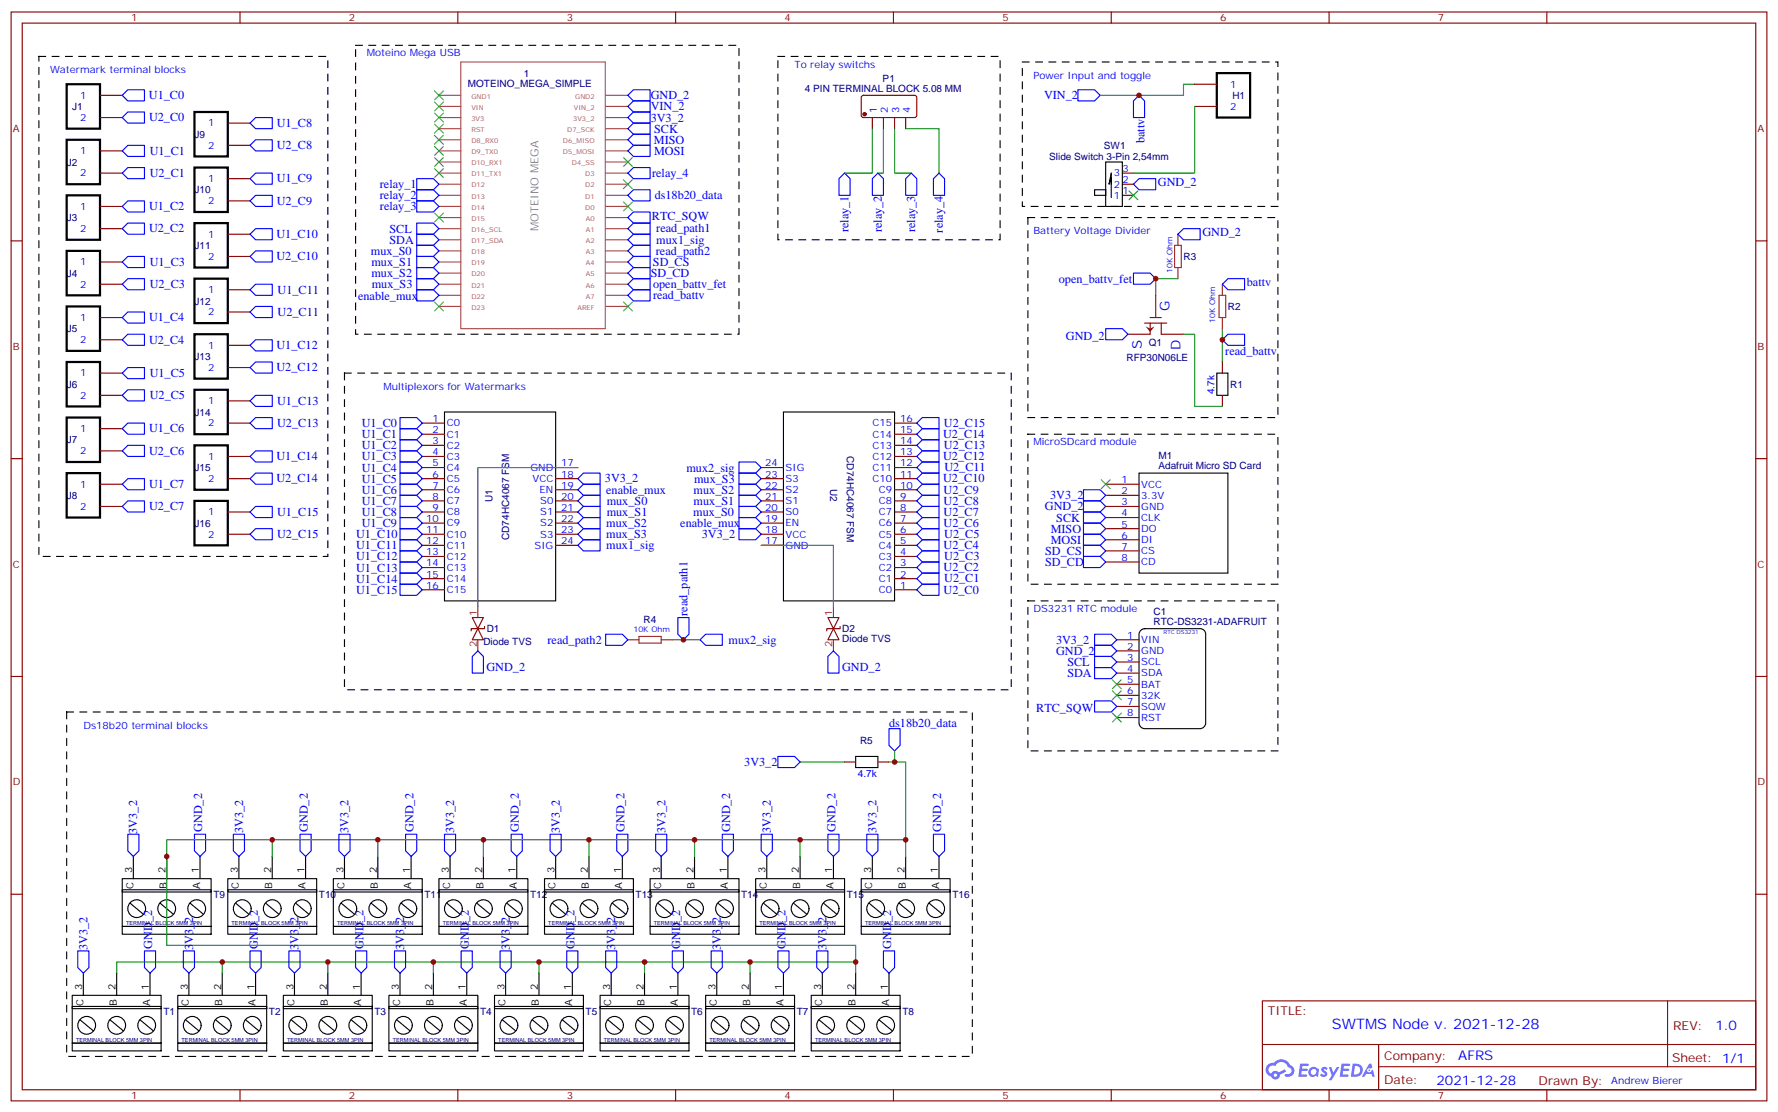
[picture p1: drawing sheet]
<svg xmlns="http://www.w3.org/2000/svg" width="564mm" height="353mm" viewBox="0 0 564 353" stroke-linecap="round" stroke-linejoin="round" font-family="sans-serif">
<defs><g id="words">
<text font-size="4.6" fill="#00f" x="422.8" y="326.8">SWTMS Node v. 2021-12-28</text>
<g font-size="4.2" fill="#00f">
<text x="371.3" y="98.8" transform="rotate(-90 371.3 98.8)">G</text>
<text x="362.5" y="110.8" transform="rotate(-90 362.5 110.8)">S</text>
<text x="374.8" y="111.1" transform="rotate(-90 374.8 111.1)">D</text>
<text x="544.6" y="327">1.0</text>
<text x="462.9" y="336.6">AFRS</text>
<text x="456" y="344.4">2021-12-28</text>
</g>
<g font-size="3.9" fill="#00f">
<text x="47.3" y="31.5">U1_C0</text>
<text x="206.6" y="35.1">VIN_2</text>
<text x="206.6" y="31.5">GND_2</text>
<text x="331.4" y="31.5">VIN_2</text>
<text x="47.3" y="38.5">U2_C0</text>
<text x="87.9" y="40.3">U1_C8</text>
<text x="206.6" y="38.6">3V3_2</text>
<text x="87.9" y="47.3">U2_C8</text>
<text x="207.6" y="45.6">MISO</text>
<text x="207.7" y="42.1">SCK</text>
<text x="363.4" y="45.4" transform="rotate(-90 363.4 45.4)">battv</text>
<text x="47.5" y="49.1">U1_C1</text>
<text x="207.6" y="49.2">MOSI</text>
<text x="47.5" y="56.2">U2_C1</text>
<text x="87.9" y="57.9">U1_C9</text>
<text x="120.6" y="59.7">relay_1</text>
<text x="207" y="56.2">relay_4</text>
<text x="367.6" y="59.2">GND_2</text>
<text x="87.9" y="65">U2_C9</text>
<text x="120.6" y="63.3">relay_2</text>
<text x="207.8" y="63.3">ds18b20_data</text>
<text x="47.3" y="66.7">U1_C2</text>
<text x="120.6" y="66.8">relay_3</text>
<text x="206.9" y="69.8">RTC_SQW</text>
<text x="47.3" y="73.8">U2_C2</text>
<text x="87.7" y="75.6">U1_C10</text>
<text x="123.6" y="77.4">SDA</text>
<text x="123.6" y="73.9">SCL</text>
<text x="208.4" y="77.3">mux1_sig</text>
<text x="208.4" y="73.8">read_path1</text>
<text x="269.3" y="73.7" transform="rotate(-90 269.3 73.7)">relay_1</text>
<text x="279.9" y="73.7" transform="rotate(-90 279.9 73.7)">relay_2</text>
<text x="290.5" y="73.7" transform="rotate(-90 290.5 73.7)">relay_3</text>
<text x="299.3" y="73.8" transform="rotate(-90 299.3 73.8)">relay_4</text>
<text x="381.7" y="75.1">GND_2</text>
<text x="87.7" y="82.6">U2_C10</text>
<text x="117.8" y="81">mux_S0</text>
<text x="208.2" y="80.9">read_path2</text>
<text x="47.5" y="84.4">U1_C3</text>
<text x="117.9" y="84.5">mux_S1</text>
<text x="117.9" y="88">mux_S2</text>
<text x="206.6" y="88">SD_CD</text>
<text x="207.3" y="84.4">SD_CS</text>
<text x="336.1" y="89.7">open_battv_fet</text>
<text x="47.5" y="91.4">U2_C3</text>
<text x="88.1" y="93.2">U1_C11</text>
<text x="113.7" y="95.2">enable_mux</text>
<text x="118" y="91.5">mux_S3</text>
<text x="207.3" y="95">read_battv</text>
<text x="207.3" y="91.5">open_battv_fet</text>
<text x="395.8" y="90.9">battv</text>
<text x="88.1" y="100.3">U2_C11</text>
<text x="47.3" y="102">U1_C4</text>
<text x="338.4" y="107.9">GND_2</text>
<text x="47.3" y="109.1">U2_C4</text>
<text x="87.7" y="110.8">U1_C12</text>
<text x="389" y="112.6">read_battv</text>
<text x="47.5" y="119.7">U1_C5</text>
<text x="87.7" y="117.9">U2_C12</text>
<text x="47.5" y="126.7">U2_C5</text>
<text x="88" y="128.5">U1_C13</text>
<text x="47.3" y="137.3">U1_C6</text>
<text x="88" y="135.5">U2_C13</text>
<text x="114.8" y="135.6">U1_C0</text>
<text x="299.7" y="135.5">U2_C15</text>
<text x="114.8" y="139.1">U1_C1</text>
<text x="114.8" y="142.7">U1_C2</text>
<text x="299.4" y="139.1">U2_C14</text>
<text x="299.7" y="142.6">U2_C13</text>
<text x="47.3" y="144.4">U2_C6</text>
<text x="87.7" y="146.1">U1_C14</text>
<text x="114.8" y="146.2">U1_C3</text>
<text x="114.8" y="149.7">U1_C4</text>
<text x="217.9" y="149.8">mux2_sig</text>
<text x="299.4" y="146.1">U2_C12</text>
<text x="299.8" y="149.6">U2_C11</text>
<text x="47.3" y="154.9">U1_C7</text>
<text x="87.7" y="153.2">U2_C14</text>
<text x="114.8" y="153.2">U1_C5</text>
<text x="192.1" y="153.2">3V3_2</text>
<text x="220.3" y="153.3">mux_S3</text>
<text x="299.4" y="153.2">U2_C10</text>
<text x="47.3" y="162">U2_C7</text>
<text x="114.8" y="156.8">U1_C6</text>
<text x="114.8" y="160.3">U1_C7</text>
<text x="192.4" y="156.7">enable_mux</text>
<text x="192.6" y="160.2">mux_S0</text>
<text x="220.2" y="160.3">mux_S1</text>
<text x="220.2" y="156.8">mux_S2</text>
<text x="299.5" y="156.7">U2_C9</text>
<text x="299.5" y="160.2">U2_C8</text>
<text x="333.4" y="158.5">3V3_2</text>
<text x="88" y="163.8">U1_C15</text>
<text x="114.8" y="163.8">U1_C8</text>
<text x="114.8" y="167.4">U1_C9</text>
<text x="192.5" y="167.3">mux_S2</text>
<text x="192.6" y="163.8">mux_S1</text>
<text x="216" y="167.5">enable_mux</text>
<text x="220.1" y="163.9">mux_S0</text>
<text x="299.5" y="163.8">U2_C7</text>
<text x="299.5" y="167.3">U2_C6</text>
<text x="331.7" y="162.1">GND_2</text>
<text x="335.3" y="165.6">SCK</text>
<text x="88" y="170.8">U2_C15</text>
<text x="113.1" y="170.9">U1_C10</text>
<text x="192.5" y="170.8">mux_S3</text>
<text x="222.8" y="170.9">3V3_2</text>
<text x="299.8" y="170.8">U2_C5</text>
<text x="333.5" y="169.1">MISO</text>
<text x="333.5" y="172.6">MOSI</text>
<text x="113.1" y="174.4">U1_C11</text>
<text x="113.1" y="177.9">U1_C12</text>
<text x="192.5" y="174.4">mux1_sig</text>
<text x="299.5" y="174.3">U2_C4</text>
<text x="299.8" y="177.9">U2_C3</text>
<text x="331.8" y="176.2">SD_CS</text>
<text x="331.8" y="179.7">SD_CD</text>
<text x="113.1" y="181.5">U1_C13</text>
<text x="113.1" y="185">U1_C14</text>
<text x="299.5" y="181.4">U2_C2</text>
<text x="299.8" y="184.9">U2_C1</text>
<text x="113.1" y="188.5">U1_C15</text>
<text x="299.5" y="188.5">U2_C0</text>
<text x="218.2" y="195.5" transform="rotate(-90 218.2 195.5)">read_path1</text>
<text x="173.8" y="204.4">read_path2</text>
<text x="231.3" y="204.3">mux2_sig</text>
<text x="335.2" y="207.9">GND_2</text>
<text x="335.2" y="204.4">3V3_2</text>
<text x="154.4" y="213.2">GND_2</text>
<text x="267.3" y="213.2">GND_2</text>
<text x="338.8" y="215">SDA</text>
<text x="338.8" y="211.5">SCL</text>
<text x="329" y="226.1">RTC_SQW</text>
<text x="282.3" y="230.8">ds18b20_data</text>
<text x="236.3" y="243.1">3V3_2</text>
<text x="43.6" y="264.7" transform="rotate(-90 43.6 264.7)">3V3_2</text>
<text x="64.2" y="264.2" transform="rotate(-90 64.2 264.2)">GND_2</text>
<text x="77.2" y="264.6" transform="rotate(-90 77.2 264.6)">3V3_2</text>
<text x="97.7" y="264.2" transform="rotate(-90 97.7 264.2)">GND_2</text>
<text x="110.7" y="264.6" transform="rotate(-90 110.7 264.6)">3V3_2</text>
<text x="131.2" y="264.2" transform="rotate(-90 131.2 264.2)">GND_2</text>
<text x="144.2" y="264.6" transform="rotate(-90 144.2 264.6)">3V3_2</text>
<text x="164.7" y="264.2" transform="rotate(-90 164.7 264.2)">GND_2</text>
<text x="177.7" y="264.6" transform="rotate(-90 177.7 264.6)">3V3_2</text>
<text x="198.3" y="264.2" transform="rotate(-90 198.3 264.2)">GND_2</text>
<text x="211.2" y="264.6" transform="rotate(-90 211.2 264.6)">3V3_2</text>
<text x="231.8" y="264.2" transform="rotate(-90 231.8 264.2)">GND_2</text>
<text x="244.7" y="264.6" transform="rotate(-90 244.7 264.6)">3V3_2</text>
<text x="265.3" y="264.2" transform="rotate(-90 265.3 264.2)">GND_2</text>
<text x="278.2" y="264.6" transform="rotate(-90 278.2 264.6)">3V3_2</text>
<text x="298.8" y="264.2" transform="rotate(-90 298.8 264.2)">GND_2</text>
<text x="27.8" y="301.6" transform="rotate(-90 27.8 301.6)">3V3_2</text>
<text x="48.3" y="301.2" transform="rotate(-90 48.3 301.2)">GND_2</text>
<text x="61.3" y="301.6" transform="rotate(-90 61.3 301.6)">3V3_2</text>
<text x="81.8" y="301.2" transform="rotate(-90 81.8 301.2)">GND_2</text>
<text x="94.8" y="301.6" transform="rotate(-90 94.8 301.6)">3V3_2</text>
<text x="115.4" y="301.2" transform="rotate(-90 115.4 301.2)">GND_2</text>
<text x="128.3" y="301.6" transform="rotate(-90 128.3 301.6)">3V3_2</text>
<text x="148.9" y="301.2" transform="rotate(-90 148.9 301.2)">GND_2</text>
<text x="161.8" y="301.6" transform="rotate(-90 161.8 301.6)">3V3_2</text>
<text x="182.4" y="301.2" transform="rotate(-90 182.4 301.2)">GND_2</text>
<text x="195.3" y="301.6" transform="rotate(-90 195.3 301.6)">3V3_2</text>
<text x="215.9" y="301.2" transform="rotate(-90 215.9 301.2)">GND_2</text>
<text x="228.9" y="301.6" transform="rotate(-90 228.9 301.6)">3V3_2</text>
<text x="249.4" y="301.2" transform="rotate(-90 249.4 301.2)">GND_2</text>
<text x="262.4" y="301.6" transform="rotate(-90 262.4 301.6)">3V3_2</text>
<text x="282.9" y="301.2" transform="rotate(-90 282.9 301.2)">GND_2</text>
</g>
<g font-size="3.9" fill="#800">
<text x="402.5" y="322.4">TITLE:</text>
<text x="531.1" y="327">REV:</text>
<text x="439.4" y="336.6">Company:</text>
<text x="530.8" y="337.2">Sheet: 1/1</text>
<text x="439.4" y="344.2">Date:</text>
<text x="488.5" y="344.3">Drawn By:</text>
</g>
<text font-size="3.5" fill="#838383" x="171" y="73.3" transform="rotate(-90 171 73.3)">MOTEINO MEGA</text>
<g font-size="3.2" fill="#800">
<text x="41.6" y="6.8">1</text>
<text x="110.8" y="6.8">2</text>
<text x="179.9" y="6.8">3</text>
<text x="249.1" y="6.8">4</text>
<text x="318.2" y="6.8">5</text>
<text x="387.3" y="6.8">6</text>
<text x="456.5" y="6.8">7</text>
<text x="4.1" y="41.9">A</text>
<text x="557.9" y="41.9">A</text>
<text x="4.1" y="111.1">B</text>
<text x="557.9" y="111.1">B</text>
<text x="4.1" y="180.2">C</text>
<text x="557.9" y="180.2">C</text>
<text x="4.1" y="249.3">D</text>
<text x="557.9" y="249.3">D</text>
<text x="41.6" y="349">1</text>
<text x="110.8" y="349">2</text>
<text x="179.9" y="349">3</text>
<text x="249.1" y="349">4</text>
<text x="318.2" y="349">5</text>
<text x="387.3" y="349">6</text>
<text x="456.5" y="349">7</text>
</g>
<g font-size="3.2" fill="#00f">
<text x="116.4" y="17.9">Moteino Mega USB</text>
<text x="15.9" y="23.2">Watermark terminal blocks</text>
<text x="252.2" y="21.4">To relay switchs</text>
<text x="328.1" y="25">Power Input and toggle</text>
<text x="390.5" y="27.8">1</text>
<text x="25.5" y="31.3">1</text>
<text x="390.5" y="34.9">2</text>
<text x="25.5" y="38.4">2</text>
<text x="66.1" y="40.1">1</text>
<text x="278.3" y="36" transform="rotate(-90 278.3 36)">1</text>
<text x="281.9" y="36" transform="rotate(-90 281.9 36)">2</text>
<text x="285.4" y="36" transform="rotate(-90 285.4 36)">3</text>
<text x="288.9" y="36" transform="rotate(-90 288.9 36)">4</text>
<text x="66.1" y="47.2">2</text>
<text x="25.5" y="49">1</text>
<text x="25.5" y="56">2</text>
<text x="66.1" y="57.8">1</text>
<text x="353.6" y="56">3</text>
<text x="353.6" y="59.5">2</text>
<text x="356.3" y="54.6">3</text>
<text x="356.3" y="58.1">2</text>
<text x="66.1" y="64.8">2</text>
<text x="353.6" y="63.1">1</text>
<text x="356.3" y="61.7">1</text>
<text x="25.5" y="66.6">1</text>
<text x="25.5" y="73.7">2</text>
<text x="66.1" y="75.4">1</text>
<text x="328.1" y="74.4">Battery Voltage Divider</text>
<text x="66.1" y="82.5">2</text>
<text x="25.5" y="84.2">1</text>
<text x="25.5" y="91.3">2</text>
<text x="66.1" y="93.1">1</text>
<text x="25.5" y="101.9">1</text>
<text x="66.1" y="100.1">2</text>
<text x="25.5" y="108.9">2</text>
<text x="66.1" y="110.7">1</text>
<text x="25.5" y="119.5">1</text>
<text x="66.1" y="117.8">2</text>
<text x="121.7" y="123.8">Multiplexors for Watermarks</text>
<text x="385.6" y="125.2" transform="rotate(-90 385.6 125.2)">4.7k</text>
<text x="25.5" y="126.6">2</text>
<text x="66.1" y="128.3">1</text>
<text x="25.5" y="137.2">1</text>
<text x="66.1" y="135.4">2</text>
<text x="137.3" y="134">1</text>
<text x="137.3" y="137.5">2</text>
<text x="141.8" y="135.4">C0</text>
<text x="277" y="135.4">C15</text>
<text x="285.8" y="137.5">15</text>
<text x="285.8" y="134">16</text>
<text x="137.3" y="141">3</text>
<text x="141.8" y="138.9">C1</text>
<text x="141.8" y="142.5">C2</text>
<text x="277" y="142.5">C13</text>
<text x="277" y="138.9">C14</text>
<text x="285.8" y="141">14</text>
<text x="328.1" y="141.4">MicroSDcard module</text>
<text x="25.5" y="144.2">2</text>
<text x="66.1" y="146">1</text>
<text x="137.3" y="144.6">4</text>
<text x="137.3" y="148.1">5</text>
<text x="141.8" y="146">C3</text>
<text x="141.8" y="149.5">C4</text>
<text x="168.4" y="149.5">GND</text>
<text x="178.2" y="148.1">17</text>
<text x="242.9" y="148.1">24</text>
<text x="249.4" y="149.5">SIG</text>
<text x="277" y="149.5">C11</text>
<text x="277" y="146">C12</text>
<text x="285.8" y="148.1">12</text>
<text x="285.8" y="144.6">13</text>
<text x="25.5" y="154.8">1</text>
<text x="66.1" y="153">2</text>
<text x="137.3" y="151.6">6</text>
<text x="137.3" y="155.2">7</text>
<text x="141.8" y="153">C5</text>
<text x="169.1" y="153">VCC</text>
<text x="178.2" y="151.6">18</text>
<text x="178.2" y="155.2">19</text>
<text x="242.9" y="155.2">22</text>
<text x="242.9" y="151.6">23</text>
<text x="249.4" y="153">S3</text>
<text x="277" y="153">C10</text>
<text x="285.8" y="155.2">10</text>
<text x="285.8" y="151.6">11</text>
<text x="356.1" y="153.4">1</text>
<text x="362.3" y="154.8">VCC</text>
<text x="25.5" y="161.9">2</text>
<text x="137.3" y="158.7">8</text>
<text x="141.8" y="156.6">C6</text>
<text x="141.8" y="160.1">C7</text>
<text x="171.3" y="156.6">EN</text>
<text x="171.5" y="160.1">S0</text>
<text x="178.2" y="158.7">20</text>
<text x="242.9" y="158.7">21</text>
<text x="249.4" y="160.1">S1</text>
<text x="249.4" y="156.6">S2</text>
<text x="279" y="160.1">C8</text>
<text x="279" y="156.6">C9</text>
<text x="285.8" y="158.7">9</text>
<text x="356.1" y="156.9">2</text>
<text x="356.1" y="160.4">3</text>
<text x="362.3" y="158.3">3.3V</text>
<text x="362.3" y="161.9">GND</text>
<text x="66.1" y="163.6">1</text>
<text x="135.3" y="165.7">10</text>
<text x="137.3" y="162.2">9</text>
<text x="141.8" y="163.6">C8</text>
<text x="141.8" y="167.1">C9</text>
<text x="171.5" y="163.6">S1</text>
<text x="171.5" y="167.1">S2</text>
<text x="178.2" y="162.2">21</text>
<text x="178.2" y="165.7">22</text>
<text x="242.9" y="165.7">19</text>
<text x="242.9" y="162.2">20</text>
<text x="249.4" y="167.1">EN</text>
<text x="249.4" y="163.6">S0</text>
<text x="279" y="167.1">C6</text>
<text x="279" y="163.6">C7</text>
<text x="285.8" y="165.7">7</text>
<text x="285.8" y="162.2">8</text>
<text x="356.1" y="164">4</text>
<text x="356.1" y="167.5">5</text>
<text x="362.3" y="165.4">CLK</text>
<text x="66.1" y="170.7">2</text>
<text x="135.3" y="169.3">11</text>
<text x="135.3" y="172.8">12</text>
<text x="141.8" y="170.7">C10</text>
<text x="171.5" y="170.7">S3</text>
<text x="178.2" y="169.3">23</text>
<text x="178.2" y="172.8">24</text>
<text x="242.9" y="172.8">17</text>
<text x="242.9" y="169.3">18</text>
<text x="249.4" y="170.7">VCC</text>
<text x="279" y="170.7">C5</text>
<text x="285.8" y="172.8">5</text>
<text x="285.8" y="169.3">6</text>
<text x="356.1" y="171">6</text>
<text x="362.3" y="168.9">DO</text>
<text x="362.3" y="172.4">DI</text>
<text x="135.3" y="176.3">13</text>
<text x="135.3" y="179.8">14</text>
<text x="141.8" y="174.2">C11</text>
<text x="141.8" y="177.7">C12</text>
<text x="169.7" y="174.2">SIG</text>
<text x="249.4" y="174.2">GND</text>
<text x="279" y="177.7">C3</text>
<text x="279" y="174.2">C4</text>
<text x="285.8" y="179.8">3</text>
<text x="285.8" y="176.3">4</text>
<text x="356.1" y="174.6">7</text>
<text x="356.1" y="178.1">8</text>
<text x="362.3" y="176">CS</text>
<text x="362.3" y="179.5">CD</text>
<text x="135.3" y="183.4">15</text>
<text x="141.8" y="181.3">C13</text>
<text x="141.8" y="184.8">C14</text>
<text x="279" y="184.8">C1</text>
<text x="279" y="181.3">C2</text>
<text x="285.8" y="183.4">2</text>
<text x="135.3" y="186.9">16</text>
<text x="141.8" y="188.3">C15</text>
<text x="279" y="188.3">C0</text>
<text x="285.8" y="186.9">1</text>
<text x="328.1" y="194.3">DS3231 RTC module</text>
<text x="357.8" y="202.8">1</text>
<text x="357.8" y="206.3">2</text>
<text x="357.8" y="209.8">3</text>
<text x="362.3" y="204.2">VIN</text>
<text x="362.3" y="207.7">GND</text>
<text x="357.8" y="213.4">4</text>
<text x="362.3" y="211.2">SCL</text>
<text x="362.3" y="214.8">SDA</text>
<text x="357.8" y="216.9">5</text>
<text x="357.8" y="220.4">6</text>
<text x="362.3" y="218.3">BAT</text>
<text x="362.3" y="221.8">32K</text>
<text x="357.8" y="223.9">7</text>
<text x="357.8" y="227.5">8</text>
<text x="362.3" y="225.4">SQW</text>
<text x="26.5" y="231.4">Ds18b20 terminal blocks</text>
<text x="362.3" y="228.9">RST</text>
<text x="272.4" y="246.8">4.7k</text>
<text x="511.5" y="344.2">Andrew Bierer</text>
</g>
<g font-size="3.2" fill="#000080">
<text x="148.5" y="27.7">MOTEINO_MEGA_SIMPLE</text>
<text x="166.3" y="24.4">1</text>
<text x="255.5" y="29.2">4 PIN TERMINAL BLOCK 5.08 MM</text>
<text x="280.2" y="26">P1</text>
<text x="23" y="35">J1</text>
<text x="391.2" y="31.3">H1</text>
<text x="61.8" y="43.8">J9</text>
<text x="350.5" y="47.2">SW1</text>
<text x="21.2" y="52.6">J2</text>
<text x="333.1" y="50.8">Slide Switch 3-Pin 2,54mm</text>
<text x="61.8" y="61.4">J10</text>
<text x="21.2" y="70.3">J3</text>
<text x="61.8" y="79.1">J11</text>
<text x="375.7" y="82.6">R3</text>
<text x="21.2" y="87.9">J4</text>
<text x="61.8" y="96.7">J12</text>
<text x="389.8" y="98.5">R2</text>
<text x="21.2" y="105.5">J5</text>
<text x="364.7" y="109.8">Q1</text>
<text x="61.8" y="114.3">J13</text>
<text x="357.6" y="114.8">RFP30N06LE</text>
<text x="21.2" y="123.2">J6</text>
<text x="390.5" y="123.1">R1</text>
<text x="61.8" y="132">J14</text>
<text x="21.2" y="140.8">J7</text>
<text x="61.8" y="149.6">J15</text>
<text x="268.8" y="144.8" transform="rotate(90 268.8 144.8)">CD74HC4067 FSM</text>
<text x="367.8" y="149">Adafruit Micro SD Card</text>
<text x="367.8" y="145.8">M1</text>
<text x="263.5" y="155.2" transform="rotate(90 263.5 155.2)">U2</text>
<text x="21.2" y="158.4">J8</text>
<text x="156.4" y="159.4" transform="rotate(-90 156.4 159.4)">U1</text>
<text x="61.8" y="167.3">J16</text>
<text x="161.6" y="171.5" transform="rotate(-90 161.6 171.5)">CD74HC4067 FSM</text>
<text x="204.3" y="197.8">R4</text>
<text x="366.2" y="195.3">C1</text>
<text x="154.5" y="200.7">D1</text>
<text x="267.4" y="203.8">Diode TVS</text>
<text x="267.4" y="200.7">D2</text>
<text x="366.2" y="198.5">RTC-DS3231-ADAFRUIT</text>
<text x="153.5" y="204.9">Diode TVS</text>
<text x="273" y="236.2">R5</text>
<text x="67.7" y="285.1">T9</text>
<text x="101.2" y="285.1">T10</text>
<text x="134.8" y="285.1">T11</text>
<text x="168.3" y="285.1">T12</text>
<text x="201.8" y="285.1">T13</text>
<text x="235.3" y="285.1">T14</text>
<text x="268.8" y="285.1">T15</text>
<text x="302.3" y="285.1">T16</text>
<text x="51.9" y="322.1">T1</text>
<text x="85.4" y="322.1">T2</text>
<text x="118.9" y="322.1">T3</text>
<text x="152.4" y="322.1">T4</text>
<text x="185.9" y="322.1">T5</text>
<text x="219.4" y="322.1">T6</text>
<text x="252.9" y="322.1">T7</text>
<text x="286.5" y="322.1">T8</text>
</g>
<g font-size="3.2" fill="#8d2323">
<text x="151.3" y="195.7" transform="rotate(-90 151.3 195.7)">1</text>
<text x="264.2" y="195.7" transform="rotate(-90 264.2 195.7)">1</text>
<text x="151.3" y="205.5" transform="rotate(-90 151.3 205.5)">2</text>
<text x="264.2" y="205.5" transform="rotate(-90 264.2 205.5)">2</text>
</g>
<g font-size="3.2">
<text x="42" y="277.2" transform="rotate(-90 42 277.2)">3</text>
<text x="52.6" y="277.2" transform="rotate(-90 52.6 277.2)">2</text>
<text x="63.1" y="277.2" transform="rotate(-90 63.1 277.2)">1</text>
<text x="75.5" y="277.2" transform="rotate(-90 75.5 277.2)">3</text>
<text x="86.1" y="277.2" transform="rotate(-90 86.1 277.2)">2</text>
<text x="96.7" y="277.2" transform="rotate(-90 96.7 277.2)">1</text>
<text x="109" y="277.2" transform="rotate(-90 109 277.2)">3</text>
<text x="119.6" y="277.2" transform="rotate(-90 119.6 277.2)">2</text>
<text x="130.2" y="277.2" transform="rotate(-90 130.2 277.2)">1</text>
<text x="142.5" y="277.2" transform="rotate(-90 142.5 277.2)">3</text>
<text x="153.1" y="277.2" transform="rotate(-90 153.1 277.2)">2</text>
<text x="163.7" y="277.2" transform="rotate(-90 163.7 277.2)">1</text>
<text x="176" y="277.2" transform="rotate(-90 176 277.2)">3</text>
<text x="186.6" y="277.2" transform="rotate(-90 186.6 277.2)">2</text>
<text x="197.2" y="277.2" transform="rotate(-90 197.2 277.2)">1</text>
<text x="209.5" y="277.2" transform="rotate(-90 209.5 277.2)">3</text>
<text x="220.1" y="277.2" transform="rotate(-90 220.1 277.2)">2</text>
<text x="230.7" y="277.2" transform="rotate(-90 230.7 277.2)">1</text>
<text x="243.1" y="277.2" transform="rotate(-90 243.1 277.2)">3</text>
<text x="253.6" y="277.2" transform="rotate(-90 253.6 277.2)">2</text>
<text x="264.2" y="277.2" transform="rotate(-90 264.2 277.2)">1</text>
<text x="276.6" y="277.2" transform="rotate(-90 276.6 277.2)">3</text>
<text x="287.2" y="277.2" transform="rotate(-90 287.2 277.2)">2</text>
<text x="297.7" y="277.2" transform="rotate(-90 297.7 277.2)">1</text>
<text x="42.3" y="282.3" transform="rotate(-90 42.3 282.3)">C</text>
<text x="52.9" y="282.2" transform="rotate(-90 52.9 282.2)">B</text>
<text x="63.5" y="282.2" transform="rotate(-90 63.5 282.2)">A</text>
<text x="75.8" y="282.3" transform="rotate(-90 75.8 282.3)">C</text>
<text x="86.4" y="282.2" transform="rotate(-90 86.4 282.2)">B</text>
<text x="97" y="282.2" transform="rotate(-90 97 282.2)">A</text>
<text x="109.4" y="282.3" transform="rotate(-90 109.4 282.3)">C</text>
<text x="119.9" y="282.2" transform="rotate(-90 119.9 282.2)">B</text>
<text x="130.5" y="282.2" transform="rotate(-90 130.5 282.2)">A</text>
<text x="142.9" y="282.3" transform="rotate(-90 142.9 282.3)">C</text>
<text x="153.5" y="282.2" transform="rotate(-90 153.5 282.2)">B</text>
<text x="164" y="282.2" transform="rotate(-90 164 282.2)">A</text>
<text x="176.4" y="282.3" transform="rotate(-90 176.4 282.3)">C</text>
<text x="187" y="282.2" transform="rotate(-90 187 282.2)">B</text>
<text x="197.6" y="282.2" transform="rotate(-90 197.6 282.2)">A</text>
<text x="209.9" y="282.3" transform="rotate(-90 209.9 282.3)">C</text>
<text x="220.5" y="282.2" transform="rotate(-90 220.5 282.2)">B</text>
<text x="231.1" y="282.2" transform="rotate(-90 231.1 282.2)">A</text>
<text x="243.4" y="282.3" transform="rotate(-90 243.4 282.3)">C</text>
<text x="254" y="282.2" transform="rotate(-90 254 282.2)">B</text>
<text x="264.6" y="282.2" transform="rotate(-90 264.6 282.2)">A</text>
<text x="276.9" y="282.3" transform="rotate(-90 276.9 282.3)">C</text>
<text x="287.5" y="282.2" transform="rotate(-90 287.5 282.2)">B</text>
<text x="298.1" y="282.2" transform="rotate(-90 298.1 282.2)">A</text>
<text x="26.1" y="314.3" transform="rotate(-90 26.1 314.3)">3</text>
<text x="36.7" y="314.3" transform="rotate(-90 36.7 314.3)">2</text>
<text x="47.3" y="314.3" transform="rotate(-90 47.3 314.3)">1</text>
<text x="59.6" y="314.3" transform="rotate(-90 59.6 314.3)">3</text>
<text x="70.2" y="314.3" transform="rotate(-90 70.2 314.3)">2</text>
<text x="80.8" y="314.3" transform="rotate(-90 80.8 314.3)">1</text>
<text x="93.1" y="314.3" transform="rotate(-90 93.1 314.3)">3</text>
<text x="103.7" y="314.3" transform="rotate(-90 103.7 314.3)">2</text>
<text x="114.3" y="314.3" transform="rotate(-90 114.3 314.3)">1</text>
<text x="126.6" y="314.3" transform="rotate(-90 126.6 314.3)">3</text>
<text x="137.2" y="314.3" transform="rotate(-90 137.2 314.3)">2</text>
<text x="147.8" y="314.3" transform="rotate(-90 147.8 314.3)">1</text>
<text x="160.2" y="314.3" transform="rotate(-90 160.2 314.3)">3</text>
<text x="170.7" y="314.3" transform="rotate(-90 170.7 314.3)">2</text>
<text x="181.3" y="314.3" transform="rotate(-90 181.3 314.3)">1</text>
<text x="193.7" y="314.3" transform="rotate(-90 193.7 314.3)">3</text>
<text x="204.3" y="314.3" transform="rotate(-90 204.3 314.3)">2</text>
<text x="214.8" y="314.3" transform="rotate(-90 214.8 314.3)">1</text>
<text x="227.2" y="314.3" transform="rotate(-90 227.2 314.3)">3</text>
<text x="237.8" y="314.3" transform="rotate(-90 237.8 314.3)">2</text>
<text x="248.4" y="314.3" transform="rotate(-90 248.4 314.3)">1</text>
<text x="260.7" y="314.3" transform="rotate(-90 260.7 314.3)">3</text>
<text x="271.3" y="314.3" transform="rotate(-90 271.3 314.3)">2</text>
<text x="281.9" y="314.3" transform="rotate(-90 281.9 314.3)">1</text>
<text x="26.5" y="319.3" transform="rotate(-90 26.5 319.3)">C</text>
<text x="37" y="319.2" transform="rotate(-90 37 319.2)">B</text>
<text x="47.6" y="319.2" transform="rotate(-90 47.6 319.2)">A</text>
<text x="60" y="319.3" transform="rotate(-90 60 319.3)">C</text>
<text x="70.6" y="319.2" transform="rotate(-90 70.6 319.2)">B</text>
<text x="81.1" y="319.2" transform="rotate(-90 81.1 319.2)">A</text>
<text x="93.5" y="319.3" transform="rotate(-90 93.5 319.3)">C</text>
<text x="104.1" y="319.2" transform="rotate(-90 104.1 319.2)">B</text>
<text x="114.7" y="319.2" transform="rotate(-90 114.7 319.2)">A</text>
<text x="127" y="319.3" transform="rotate(-90 127 319.3)">C</text>
<text x="137.6" y="319.2" transform="rotate(-90 137.6 319.2)">B</text>
<text x="148.2" y="319.2" transform="rotate(-90 148.2 319.2)">A</text>
<text x="160.5" y="319.3" transform="rotate(-90 160.5 319.3)">C</text>
<text x="171.1" y="319.2" transform="rotate(-90 171.1 319.2)">B</text>
<text x="181.7" y="319.2" transform="rotate(-90 181.7 319.2)">A</text>
<text x="194" y="319.3" transform="rotate(-90 194 319.3)">C</text>
<text x="204.6" y="319.2" transform="rotate(-90 204.6 319.2)">B</text>
<text x="215.2" y="319.2" transform="rotate(-90 215.2 319.2)">A</text>
<text x="227.5" y="319.3" transform="rotate(-90 227.5 319.3)">C</text>
<text x="238.1" y="319.2" transform="rotate(-90 238.1 319.2)">B</text>
<text x="248.7" y="319.2" transform="rotate(-90 248.7 319.2)">A</text>
<text x="261.1" y="319.3" transform="rotate(-90 261.1 319.3)">C</text>
<text x="271.6" y="319.2" transform="rotate(-90 271.6 319.2)">B</text>
<text x="282.2" y="319.2" transform="rotate(-90 282.2 319.2)">A</text>
</g>
<g font-size="2.5" fill="#00f">
<text x="372.2" y="86.7" transform="rotate(-90 372.2 86.7)">10K Ohm</text>
<text x="385.7" y="102.6" transform="rotate(-90 385.7 102.6)">10K Ohm</text>
<text x="201.1" y="200.8">10K Ohm</text>
</g>
<g font-size="2.1" fill="#a54b4b">
<text x="149.7" y="31.3">GND1</text>
<text x="149.7" y="34.8">VIN</text>
<text x="182.2" y="34.8">VIN_2</text>
<text x="182.6" y="31.3">GND2</text>
<text x="149.7" y="41.9">RST</text>
<text x="149.7" y="38.4">3V3</text>
<text x="180.1" y="41.9">D7_SCK</text>
<text x="182" y="38.4">3V3_2</text>
<text x="149.7" y="45.4">D8_RX0</text>
<text x="178.7" y="45.4">D6_MISO</text>
<text x="149.7" y="52.5">D10_RX1</text>
<text x="149.7" y="48.9">D9_TX0</text>
<text x="178.7" y="48.9">D5_MOSI</text>
<text x="181.6" y="52.5">D4_SS</text>
<text x="149.7" y="56">D11_TX1</text>
<text x="149.7" y="59.5">D12</text>
<text x="185.8" y="59.5">D2</text>
<text x="185.8" y="56">D3</text>
<text x="149.7" y="63.1">D13</text>
<text x="185.8" y="63.1">D1</text>
<text x="149.7" y="66.6">D14</text>
<text x="149.7" y="70.1">D15</text>
<text x="185.8" y="66.6">D0</text>
<text x="186" y="70.1">A0</text>
<text x="149.7" y="73.6">D16_SCL</text>
<text x="149.7" y="77.2">D17_SDA</text>
<text x="186" y="77.2">A2</text>
<text x="186" y="73.6">A1</text>
<text x="149.7" y="80.7">D18</text>
<text x="186" y="80.7">A3</text>
<text x="149.7" y="84.2">D19</text>
<text x="149.7" y="87.8">D20</text>
<text x="186" y="84.2">A4</text>
<text x="186" y="87.8">A5</text>
<text x="149.7" y="91.3">D21</text>
<text x="149.7" y="94.8">D22</text>
<text x="186" y="94.8">A7</text>
<text x="186" y="91.3">A6</text>
<text x="149.7" y="98.3">D23</text>
<text x="183.3" y="98.3">AREF</text>
</g>
<text font-size="1.8" fill="#00f" x="369.4" y="201.4">RTC DS3231</text>
<g font-size="1.8" fill="#000080">
<text x="40" y="293.7">TERMINAL BLOCK 5MM 3PIN</text>
<text x="73.5" y="293.7">TERMINAL BLOCK 5MM 3PIN</text>
<text x="107" y="293.7">TERMINAL BLOCK 5MM 3PIN</text>
<text x="140.6" y="293.7">TERMINAL BLOCK 5MM 3PIN</text>
<text x="174.1" y="293.7">TERMINAL BLOCK 5MM 3PIN</text>
<text x="207.6" y="293.7">TERMINAL BLOCK 5MM 3PIN</text>
<text x="241.1" y="293.7">TERMINAL BLOCK 5MM 3PIN</text>
<text x="274.6" y="293.7">TERMINAL BLOCK 5MM 3PIN</text>
<text x="24.1" y="330.8">TERMINAL BLOCK 5MM 3PIN</text>
<text x="57.6" y="330.8">TERMINAL BLOCK 5MM 3PIN</text>
<text x="91.2" y="330.8">TERMINAL BLOCK 5MM 3PIN</text>
<text x="124.7" y="330.8">TERMINAL BLOCK 5MM 3PIN</text>
<text x="158.2" y="330.8">TERMINAL BLOCK 5MM 3PIN</text>
<text x="191.7" y="330.8">TERMINAL BLOCK 5MM 3PIN</text>
<text x="225.2" y="330.8">TERMINAL BLOCK 5MM 3PIN</text>
<text x="258.7" y="330.8">TERMINAL BLOCK 5MM 3PIN</text>
</g>
</g></defs>
<g fill="none" stroke="#870000" stroke-width=".35">
<path d="M3.5 3.8h557.4v345.7h-557.4zM7.1 7.3h550.3v338.7h-550.3zM76.2 3.8v3.5M145.3 3.8v3.5M214.5 3.8v3.5M283.6 3.8v3.5M352.8 3.8v3.5M421.9 3.8v3.5M491.1 3.8v3.5M3.5 76.5h3.6M557.4 76.5h3.5M3.5 145.6h3.6"/>
<path d="M557.4 145.6h3.5M3.5 214.8h3.6M557.4 214.8h3.5M3.5 283.9h3.6M557.4 283.9h3.5M400.8 317.8h156.6v28.2h-156.6zM529.4 317.8v20.9M400.8 331.6h156.5M437.7 338.7h119.6M437.7 331.6v14.1M76.2 346v3.5M145.3 346v3.5"/>
<path d="M214.5 346v3.5M283.6 346v3.5M352.8 346v3.5M421.9 346v3.5M491.1 346v3.5"/>
</g>
<g fill="#5487ff">
<path d="M419.7 339a1.22 1.22 0 0 1 1.8 .2l-.4 .6a.47 .47 0 0 0-.4-.4 .47 .47 0 0 0-.5 .2l.2 .2a1.14 1.14 0 0 1 .8 1.8 1.14 1.14 0 0 1-2 0l-.2-.2 .5-.6 .8 .4a.29 .29 0 0 0 .3-.2 .29 .29 0 0 0-.3-.3 1.04 1.04 0 0 1-.6-1.7z"/>
<path d="M412.8 337.7h2.3l.3 .2-.1 .5h-1.8l-.2 .9h1.6l.3 .4-.4 .3h-1.6l-.1 1.1 1.7 .1 .2 .3-.2 .3-2.6 .1z"/>
<path d="M425.9 337.7l2.7 .2-.2 .5h-1.8l-.1 .9h1.5l.3 .4-.3 .3h-1.6l-.2 1.1 1.7 .1 .2 .3-.2 .3-2.6 .1z"/>
<path d="M434.7 337.7h.6l.4 1.3-.6 .3a.69 .69 0 0 0-1.1 .3 .69 .69 0 0 0 .5 .9 .69 .69 0 0 0 .9-.6l.4-.2 .6 2.2h-.8l-.2-.9h-1.7l-.5 .9h-.9z"/>
<path d="M421.9 338.8h.7l.7 1.8 1.1-1.8h.8l-2.5 4.2h-.8l.9-1.6z"/>
<path d="M429.4 337.7l-.6 4.2h1.4a2.11 2.11 0 0 0 2.4-2.2 2.11 2.11 0 0 0-2.5-2zM430.1 338.4a1.43 1.43 0 0 1 1.7 1.7 1.43 1.43 0 0 1-2 1z"/>
<path d="M415.7 339.3a1.54 1.54 0 0 0 0 2.2 1.54 1.54 0 0 0 2.1 .1l.6 .3 .3-2.3-.6-.3a1.49 1.49 0 0 0-2.4 0zM416 340.3a.95 .95 0 0 1 1.9 0 .95 .95 0 0 1-1.9 0z"/>
<path d="M402.5 338.1a2.18 2.18 0 0 0 1 3.7 1.44 1.44 0 0 0 1.7 .9 1.44 1.44 0 0 0 1.1-1.5l2-1-.4-.7-1.9 1a1.47 1.47 0 0 0-2.5 .4 1.39 1.39 0 0 1-.6-1.9 1.39 1.39 0 0 1 2-.5 2.12 2.12 0 0 1 2.1-1.3 2.12 2.12 0 0 1 1.9 1.7 1.14 1.14 0 0 1 1.1 1.4 1.14 1.14 0 0 1-1.6 .7 .43 .43 0 0 0-.6 .4 .43 .43 0 0 0 .4 .5 1.98 1.98 0 0 0 2.6-1.3 1.98 1.98 0 0 0-1.3-2.5 3.1 3.1 0 0 0-5.2-.7l-.9 .1zM404.3 341.4a.55 .55 0 0 1 1.1 0 .55 .55 0 0 1-1.1 0z"/>
<circle cx="434.7" cy="339.8" r=".26"/>
</g>
<path d="M351 51.4h5.3v14.1h-5.3zM352.8 58.5v-2.1l-.7 2.1 .7-3.5v7.7M347.5 60.3h3.5v1.7h-3.5zM386.3 118.5h3.5v7h-3.5z" fill="none" stroke="#000" stroke-width=".35"/>
<path d="M356.3 55h3.5M356.3 58.5h3.5M356.3 62h3.5M366.9 93.8v7M363.4 102.6h7M365.1 102.6v3.5h-7M365.1 100.8h3.6M388.1 114.9v3.6M388.1 125.5v3.5" fill="none" stroke="#870000" stroke-width=".35"/>
<path d="M358.4 60.6l2.8 2.8M361.2 60.6l-2.8 2.8" fill="none" stroke="#3c3" stroke-width=".35"/>
<path d="M361.6 56.7h5.3v3.6h-5.3l-1.8-1.8z" fill="none" stroke="#00f" stroke-width=".35"/>
<path d="M324.6 19.7h81.1v45.8h-81.1z" fill="none" stroke="#000" stroke-width=".35" stroke-dasharray="2.1 2.1"/>
<path d="M388.1 104.4v10.5" fill="none" stroke="#008700" stroke-width=".35"/>
<path d="M372.9 77.9h2.1v7h-2.1zM373.9 74.4v3.5M373.9 84.9v3.6" fill="none" stroke="#8c2424" stroke-width=".35"/>
<path d="M363.7 103.6l1.4 .8 1.4-.8-1.4 1.8z" fill="#870000"/>
<g fill="none" stroke="#870000" stroke-width=".35">
<path d="M31.7 30.3h7.1M31.7 37.3h7.1M72.3 39.1h7.1M273.6 30.5l.5-.2h16.5l.4 .7v5.9l-.7 .4h-16.5l-.4-.7v-5.6zM276.9 37.3v3.6M280.5 37.3v3.6M284 37.3v3.6M287.5 37.3v3.6M379.2 26.7h7.1M379.2 33.8h7.1M31.7 47.9h7.1M31.7 55h7.1"/>
<path d="M72.3 46.1h7.1M72.3 56.7h7.1M31.7 65.5h7.1M31.7 72.6h7.1M72.3 63.8h7.1M72.3 74.4h7.1M31.7 83.2h7.1M31.7 90.2h7.1M72.3 81.4h7.1M72.3 92h7.1M72.3 99.1h7.1M31.7 100.8h7.1"/>
<path d="M31.7 107.9h7.1M31.7 118.5h7.1M72.3 109.6h7.1M72.3 116.7h7.1M368.7 102.6v3.5h7M31.7 125.5h7.1M31.7 136.1h7.1M72.3 134.3h7.1M72.3 127.3h7.1M134.1 134.3h7M134.1 137.9h7M284 134.3h7"/>
<path d="M284 137.9h7M31.7 153.7h7.1M31.7 143.2h7.1M72.3 144.9h7.1M72.3 152h7.1M134.1 141.4h7M134.1 144.9h7M134.1 148.4h7M134.1 152h7M134.1 155.5h7M134.1 159h7M176.4 148.4h7"/>
<path d="M176.4 152h7M176.4 155.5h7M176.4 159h7M241.7 148.4h7M241.7 152h7M241.7 155.5h7M241.7 159h7M284 141.4h7M284 144.9h7M284 148.4h7M284 152h7M284 155.5h7"/>
<path d="M284 159h7M351 153.7h10.6M351 157.3h10.6M31.7 160.8h7.1M72.3 162.6h7.1M72.3 169.6h7.1M134.1 162.6h7M134.1 166.1h7M134.1 169.6h7M134.1 173.1h7M134.1 176.7h7M176.4 162.6h7"/>
<path d="M176.4 166.1h7M176.4 169.6h7M176.4 173.1h7M241.7 162.6h7M241.7 166.1h7M241.7 169.6h7M241.7 173.1h7M284 162.6h7M284 166.1h7M284 169.6h7M284 173.1h7M284 176.7h7"/>
<path d="M351 160.8h10.6M351 164.3h10.6M351 167.9h10.6M351 171.4h10.6M351 174.9h10.6M351 178.4h10.6M134.1 180.2h7M134.1 183.7h7M134.1 187.3h7M149.9 196.1h3.6l-1.8 3.5zM151.7 199.6l1.8 3.5h-3.6zM153.8 198.9v.7h-4.2v.7"/>
<path d="M262.8 196.1h3.5l-1.7 3.5zM264.6 199.6l1.7 3.5h-3.5zM266.7 198.9v.7h-4.2v.7M284 180.2h7M284 183.7h7M284 187.3h7M354.5 203.1h7.1M354.5 206.7h7.1M354.5 210.2h7.1M354.5 213.7h7.1M354.5 217.2h7.1M354.5 220.8h7.1"/>
<path d="M354.5 224.3h7.1M354.5 227.8h7.1M268.1 241.9h3.5M278.7 241.9h3.5"/>
</g>
<path d="M387 93.8h2.1v7h-2.1zM388.1 90.2v3.6M388.1 100.8v3.6M151.7 192.5v3.6M264.6 192.5v3.6M151.7 203.1v3.6M199.3 203.1h3.5M202.8 202.1h7.1v2.1h-7.1zM209.9 203.1h3.5M264.6 203.1v3.6" fill="none" stroke="#8c2424" stroke-width=".35"/>
<g fill="none" stroke="#00f" stroke-width=".35">
<path d="M38.8 37.3l1.8-1.7h5.3v3.5h-5.3zM40.6 28.5h5.3v3.5h-5.3l-1.8-1.7zM81.1 37.3h5.3v3.6h-5.3l-1.7-1.8zM199.3 37.3l1.8-1.7h5.3v3.5h-5.3zM201.1 32h5.3v3.6h-5.3l-1.8-1.8zM201.1 28.5h5.3v3.5h-5.3l-1.8-1.7zM342.2 28.5h5.3l1.7 1.8-1.7 1.7h-5.3zM361.6 30.3l1.8 1.7v5.3h-3.6v-5.3zM38.8 47.9l1.8-1.8h5.3v3.6h-5.3zM40.6 53.2h5.3v3.5h-5.3l-1.8-1.7zM79.4 56.7l1.7-1.7h5.3v3.5h-5.3zM81.1 44.4h5.3v3.5h-5.3l-1.7-1.8z"/>
<path d="M132.3 56.7h5.3l1.7 1.8-1.7 1.8h-5.3zM199.3 40.9l1.8-1.8h5.3v3.5h-5.3zM199.3 44.4l1.8-1.8h5.3v3.5h-5.3zM199.3 47.9l1.8-1.8h5.3v3.6h-5.3zM201.1 53.2h5.3v3.5h-5.3l-1.8-1.7zM266.3 56.7l1.8-1.7 1.8 1.7v5.3h-3.6zM278.7 55l1.8 1.7v5.3h-3.6v-5.3zM287.5 56.7l1.8-1.7 1.7 1.7v5.3h-3.5zM298.1 55l1.8 1.7v5.3h-3.6v-5.3zM38.8 72.6l1.8-1.8h5.3v3.6h-5.3zM40.6 63.8h5.3v3.5h-5.3l-1.8-1.8zM79.4 63.8l1.7-1.8h5.3v3.5h-5.3z"/>
<path d="M81.1 72.6h5.3v3.5h-5.3l-1.7-1.7zM81.1 79.7h5.3v3.5h-5.3l-1.7-1.8zM132.3 74.4h5.3l1.7 1.7-1.7 1.8h-5.3zM132.3 70.8h5.3l1.7 1.8-1.7 1.8h-5.3zM132.3 77.9h5.3l1.7 1.8-1.7 1.7h-5.3zM132.3 60.3h5.3l1.7 1.7-1.7 1.8h-5.3zM132.3 63.8h5.3l1.7 1.7-1.7 1.8h-5.3zM199.3 76.1l1.8-1.7h5.3v3.5h-5.3zM199.3 72.6l1.8-1.8h5.3v3.6h-5.3zM199.3 79.7l1.8-1.8h5.3v3.5h-5.3zM199.3 62l1.8-1.7h5.3v3.5h-5.3zM199.3 69.1l1.8-1.8h5.3v3.5h-5.3z"/>
<path d="M373.9 74.4l1.8-1.8h5.3v3.5h-5.3zM38.8 83.2l1.8-1.8h5.3v3.5h-5.3zM38.8 90.2l1.8-1.7h5.3v3.5h-5.3zM79.4 92l1.7-1.8h5.3v3.6h-5.3zM79.4 99.1l1.7-1.8h5.3v3.5h-5.3zM132.3 92h5.3l1.7 1.8-1.7 1.7h-5.3zM132.3 81.4h5.3l1.7 1.8-1.7 1.7h-5.3zM132.3 84.9h5.3l1.7 1.8-1.7 1.8h-5.3zM132.3 88.5h5.3l1.7 1.7-1.7 1.8h-5.3zM199.3 83.2l1.8-1.8h5.3v3.5h-5.3zM199.3 86.7l1.8-1.8h5.3v3.6h-5.3zM199.3 93.8l1.8-1.8h5.3v3.5h-5.3z"/>
<path d="M201.1 88.5h5.3v3.5h-5.3l-1.8-1.8zM359.8 86.7h5.3l1.8 1.8-1.8 1.7h-5.3zM389.8 88.5h5.3v3.5h-5.3l-1.7-1.8zM38.8 100.8l1.8-1.7h5.3v3.5h-5.3zM38.8 118.5l1.8-1.8h5.3v3.5h-5.3zM38.8 107.9l1.8-1.8h5.3v3.5h-5.3zM79.4 109.6l1.7-1.7h5.3v3.5h-5.3zM79.4 116.7l1.7-1.8h5.3v3.6h-5.3zM351 104.4h5.3l1.8 1.7-1.8 1.8h-5.3zM389.8 106.1h5.3v3.5h-5.3l-1.7-1.7zM38.8 136.1l1.8-1.8h5.3v3.6h-5.3zM38.8 125.5l1.8-1.7h5.3v3.5h-5.3z"/>
<path d="M79.4 127.3l1.7-1.8h5.3v3.5h-5.3zM79.4 134.3l1.7-1.7h5.3v3.5h-5.3zM127 132.6h5.3l1.8 1.7-1.8 1.8h-5.3zM127 136.1h5.3l1.8 1.8-1.8 1.7h-5.3zM127 139.6h5.3l1.8 1.8-1.8 1.8h-5.3zM291 134.3l1.8-1.7h5.3v3.5h-5.3zM291 137.9l1.8-1.8h5.3v3.5h-5.3zM38.8 153.7l1.8-1.7h5.3v3.5h-5.3zM38.8 143.2l1.8-1.8h5.3v3.5h-5.3zM79.4 152l1.7-1.8h5.3v3.5h-5.3zM81.1 143.2h5.3v3.5h-5.3l-1.7-1.8zM127 143.2h5.3l1.8 1.7-1.8 1.8h-5.3z"/>
<path d="M127 146.7h5.3l1.8 1.7-1.8 1.8h-5.3zM127 150.2h5.3l1.8 1.8-1.8 1.7h-5.3zM127 153.7h5.3l1.8 1.8-1.8 1.8h-5.3zM127 157.3h5.3l1.8 1.7-1.8 1.8h-5.3zM183.4 152l1.8-1.8h5.3v3.5h-5.3zM183.4 155.5l1.8-1.8h5.3v3.6h-5.3zM183.4 159l1.8-1.7h5.3v3.5h-5.3zM234.6 157.3h5.3l1.8 1.7-1.8 1.8h-5.3zM234.6 153.7h5.3l1.8 1.8-1.8 1.8h-5.3zM234.6 150.2h5.3l1.8 1.8-1.8 1.7h-5.3zM234.6 146.7h5.3l1.8 1.7-1.8 1.8h-5.3zM291 141.4l1.8-1.8h5.3v3.6h-5.3z"/>
<path d="M291 144.9l1.8-1.7h5.3v3.5h-5.3zM291 148.4l1.8-1.7h5.3v3.5h-5.3zM291 152l1.8-1.8h5.3v3.5h-5.3zM291 155.5l1.8-1.8h5.3v3.6h-5.3zM291 159l1.8-1.7h5.3v3.5h-5.3zM344 155.5h5.2l1.8 1.8-1.8 1.7h-5.2zM344 159h5.2l1.8 1.8-1.8 1.8h-5.2zM38.8 160.8l1.8-1.8h5.3v3.6h-5.3zM79.4 162.6l1.7-1.8h5.3v3.5h-5.3zM79.4 169.6l1.7-1.7h5.3v3.5h-5.3zM127 160.8h5.3l1.8 1.8-1.8 1.7h-5.3zM127 164.3h5.3l1.8 1.8-1.8 1.8h-5.3z"/>
<path d="M127 167.9h5.3l1.8 1.7-1.8 1.8h-5.3zM127 171.4h5.3l1.8 1.7-1.8 1.8h-5.3zM127 174.9h5.3l1.8 1.8-1.8 1.7h-5.3zM127 178.4h5.3l1.8 1.8-1.8 1.8h-5.3zM183.4 162.6l1.8-1.8h5.3v3.5h-5.3zM183.4 166.1l1.8-1.8h5.3v3.6h-5.3zM183.4 169.6l1.8-1.7h5.3v3.5h-5.3zM183.4 173.1l1.8-1.7h5.3v3.5h-5.3zM234.6 167.9h5.3l1.8 1.7-1.8 1.8h-5.3zM234.6 164.3h5.3l1.8 1.8-1.8 1.8h-5.3zM234.6 160.8h5.3l1.8 1.8-1.8 1.7h-5.3zM291 162.6l1.8-1.8h5.3v3.5h-5.3z"/>
<path d="M291 166.1l1.8-1.8h5.3v3.6h-5.3zM291 169.6l1.8-1.7h5.3v3.5h-5.3zM291 173.1l1.8-1.7h5.3v3.5h-5.3zM291 176.7l1.8-1.8h5.3v3.5h-5.3zM344 162.6h5.2l1.8 1.7-1.8 1.8h-5.2zM344 166.1h5.2l1.8 1.8-1.8 1.7h-5.2zM344 169.6h5.2l1.8 1.8-1.8 1.7h-5.2zM344 173.1h5.2l1.8 1.8-1.8 1.8h-5.2zM344 176.7h5.2l1.8 1.7-1.8 1.8h-5.2zM127 182h5.3l1.8 1.7-1.8 1.8h-5.3zM127 185.5h5.3l1.8 1.8-1.8 1.7h-5.3zM215.2 196.1h3.5v5.3l-1.7 1.7-1.8-1.7z"/>
<path d="M291 180.2l1.8-1.8h5.3v3.6h-5.3zM291 183.7l1.8-1.7h5.3v3.5h-5.3zM291 187.3l1.8-1.8h5.3v3.5h-5.3zM151.7 206.7l1.8 1.7v5.3h-3.6v-5.3zM192.3 201.4h5.3l1.7 1.7-1.7 1.8h-5.3zM222.2 203.1l1.8-1.7h5.3v3.5h-5.3zM262.8 208.4l1.8-1.7 1.7 1.7v5.3h-3.5zM347.5 211.9h5.3l1.7 1.8-1.7 1.8h-5.3zM347.5 208.4h5.3l1.7 1.8-1.7 1.7h-5.3zM347.5 204.9h5.3l1.7 1.8-1.7 1.7h-5.3zM347.5 201.4h5.3l1.7 1.7-1.7 1.8h-5.3zM282.2 231.4h3.6v5.2l-1.8 1.8-1.8-1.8z"/>
<path d="M347.5 222.5h5.3l1.7 1.8-1.7 1.8h-5.3zM246.9 240.2h5.3l1.8 1.7-1.8 1.8h-5.3zM40.6 264.9h3.5v5.3l-1.8 1.7-1.7-1.7zM61.7 264.9h3.6v5.3l-1.8 1.7-1.8-1.7zM74.1 264.9h3.5v5.3l-1.8 1.7-1.7-1.7zM95.2 264.9h3.6v5.3l-1.8 1.7-1.8-1.7zM107.6 264.9h3.5v5.3l-1.7 1.7-1.8-1.7zM128.8 264.9h3.5v5.3l-1.8 1.7-1.7-1.7zM141.1 264.9h3.5v5.3l-1.7 1.7-1.8-1.7zM162.3 264.9h3.5v5.3l-1.8 1.7-1.7-1.7zM174.6 264.9h3.6v5.3l-1.8 1.7-1.8-1.7zM195.8 264.9h3.5v5.3l-1.7 1.7-1.8-1.7z"/>
<path d="M208.1 264.9h3.6v5.3l-1.8 1.7-1.8-1.7zM229.3 264.9h3.5v5.3l-1.7 1.7-1.8-1.7zM241.7 264.9h3.5v5.3l-1.8 1.7-1.7-1.7zM262.8 264.9h3.5v5.3l-1.7 1.7-1.8-1.7zM275.2 264.9h3.5v5.3l-1.8 1.7-1.7-1.7zM296.3 264.9h3.6v5.3l-1.8 1.7-1.8-1.7zM24.7 301.9h3.5v5.3l-1.7 1.8-1.8-1.8zM45.9 301.9h3.5v5.3l-1.8 1.8-1.7-1.8zM58.2 301.9h3.5v5.3l-1.7 1.8-1.8-1.8zM79.4 301.9h3.5v5.3l-1.8 1.8-1.7-1.8zM91.7 301.9h3.5v5.3l-1.7 1.8-1.8-1.8zM112.9 301.9h3.5v5.3l-1.7 1.8-1.8-1.8z"/>
<path d="M125.2 301.9h3.6v5.3l-1.8 1.8-1.8-1.8zM146.4 301.9h3.5v5.3l-1.7 1.8-1.8-1.8zM158.7 301.9h3.6v5.3l-1.8 1.8-1.8-1.8zM179.9 301.9h3.5v5.3l-1.7 1.8-1.8-1.8zM192.3 301.9h3.5v5.3l-1.8 1.8-1.7-1.8zM213.4 301.9h3.6v5.3l-1.8 1.8-1.8-1.8zM225.8 301.9h3.5v5.3l-1.8 1.8-1.7-1.8zM246.9 301.9h3.6v5.3l-1.8 1.8-1.8-1.8zM259.3 301.9h3.5v5.3l-1.7 1.8-1.8-1.8zM280.5 301.9h3.5v5.3l-1.8 1.8-1.7-1.8z"/>
</g>
<path d="M12.3 17.9h91.8v158.8h-91.8zM112.9 14.4h121.7v91.7h-121.7zM246.9 17.9h70.6v58.2h-70.6zM326.3 69.1h79.4v63.5h-79.4zM109.4 118.5h211.6v100.5h-211.6zM326.3 137.9h79.4v47.6h-79.4zM326.3 190.8h79.4v47.6h-79.4zM21.2 226.1h287.5v109.3h-287.5z" fill="none" stroke="#000" stroke-width=".35" stroke-dasharray="2.1 2.1"/>
<g fill="none" stroke="#a64a4a" stroke-width=".35">
<path d="M146.3 19.7h45.9v84.7h-45.9zM139.3 30.3h7M139.3 33.8h7M139.3 37.3h7M192.4 30.3h6.9M192.4 33.8h6.9M192.4 37.3h6.9M139.3 40.9h7M139.3 58.5h7M139.3 55h7M139.3 51.4h7M139.3 47.9h7"/>
<path d="M139.3 44.4h7M192.4 40.9h6.9M192.4 58.5h6.9M192.4 55h6.9M192.4 51.4h6.9M192.4 47.9h6.9M192.4 44.4h6.9M139.3 79.7h7M139.3 62h7M139.3 76.1h7M139.3 72.6h7M139.3 69.1h7"/>
<path d="M139.3 65.5h7M192.4 79.7h6.9M192.4 62h6.9M192.4 76.1h6.9M192.4 72.6h6.9M192.4 69.1h6.9M192.4 65.5h6.9M139.3 93.8h7M139.3 97.3h7M139.3 83.2h7M139.3 86.7h7M139.3 90.2h7"/>
<path d="M192.4 93.8h6.9M192.4 97.3h6.9M192.4 83.2h6.9M192.4 86.7h6.9M192.4 90.2h6.9"/>
</g>
<g fill="none" stroke="#000" stroke-width=".35">
<path d="M141.1 130.8h35.3v60h-35.3zM248.7 130.8h35.3v60h-35.3zM361.6 150.2h28.2v31.8h-28.2zM362.2 200.1l1.2-.5h17.6l.9 .2 .6 .7 .3 .9v28.2l-.3 .9-.7 .6-.8 .3h-17.6l-.9-.3-.7-.7-.2-.8v-28.2zM271.6 240.2h7.1v3.5h-7.1zM38.8 279h28.2v4.2h-28.2zM42.3 271.9v7.1M52.9 271.9v7.1M63.5 271.9v7.1M72.3 279h28.2v4.2h-28.2zM75.8 271.9v7.1M86.4 271.9v7.1"/>
<path d="M97 271.9v7.1M105.8 279h28.3v4.2h-28.3zM109.4 271.9v7.1M119.9 271.9v7.1M130.5 271.9v7.1M139.3 279h28.3v4.2h-28.3zM142.9 271.9v7.1M153.5 271.9v7.1M164 271.9v7.1M172.9 279h28.2v4.2h-28.2zM176.4 271.9v7.1M187 271.9v7.1"/>
<path d="M197.6 271.9v7.1M206.4 279h28.2v4.2h-28.2zM209.9 271.9v7.1M220.5 271.9v7.1M231.1 271.9v7.1M239.9 279h28.2v4.2h-28.2zM243.4 271.9v7.1M254 271.9v7.1M264.6 271.9v7.1M273.4 279h28.2v4.2h-28.2zM276.9 271.9v7.1M287.5 271.9v7.1"/>
<path d="M298.1 271.9v7.1M38.8 294.1h28.2v2.5h-28.2zM38.8 282.5h28.2v11.6h-28.2zM41.3 286.7l4.2 3.6M50.8 286.7l4.2 3.6M60.3 286.7l4.3 3.6M72.3 294.1h28.2v2.5h-28.2zM72.3 282.5h28.2v11.6h-28.2zM74.8 286.7l4.2 3.6M84.3 286.7l4.2 3.6M93.8 286.7l4.3 3.6M105.8 294.1h28.3v2.5h-28.3z"/>
<path d="M105.8 282.5h28.3v11.6h-28.3zM108.3 286.7l4.2 3.6M117.8 286.7l4.3 3.6M127.4 286.7l4.2 3.6M139.3 294.1h28.3v2.5h-28.3zM139.3 282.5h28.3v11.6h-28.3zM141.8 286.7l4.2 3.6M151.3 286.7l4.3 3.6M160.9 286.7l4.2 3.6M172.9 294.1h28.2v2.5h-28.2zM172.9 282.5h28.2v11.6h-28.2zM175.3 286.7l4.3 3.6"/>
<path d="M184.9 286.7l4.2 3.6M194.4 286.7l4.2 3.6M206.4 294.1h28.2v2.5h-28.2zM206.4 282.5h28.2v11.6h-28.2zM208.8 286.7l4.3 3.6M218.4 286.7l4.2 3.6M227.9 286.7l4.2 3.6M239.9 294.1h28.2v2.5h-28.2zM239.9 282.5h28.2v11.6h-28.2zM242.4 286.7l4.2 3.6M251.9 286.7l4.2 3.6M261.4 286.7l4.2 3.6"/>
<path d="M273.4 294.1h28.2v2.5h-28.2zM273.4 282.5h28.2v11.6h-28.2zM275.9 286.7l4.2 3.6M285.4 286.7l4.2 3.6M294.9 286.7l4.3 3.6M22.9 319.5h28.3v11.7h-28.3zM22.9 316h28.3v4.3h-28.3zM26.5 309v7M37 309v7M47.6 309v7M56.4 319.5h28.3v11.7h-28.3zM56.4 316h28.3v4.3h-28.3z"/>
<path d="M60 309v7M70.6 309v7M81.1 309v7M90 319.5h28.2v11.7h-28.2zM90 316h28.2v4.3h-28.2zM93.5 309v7M104.1 309v7M114.7 309v7M123.5 319.5h28.2v11.7h-28.2zM123.5 316h28.2v4.3h-28.2zM127 309v7M137.6 309v7"/>
<path d="M148.2 309v7M157 319.5h28.2v11.7h-28.2zM157 316h28.2v4.3h-28.2zM160.5 309v7M171.1 309v7M181.7 309v7M190.5 319.5h28.2v11.7h-28.2zM190.5 316h28.2v4.3h-28.2zM194 309v7M204.6 309v7M215.2 309v7M224 319.5h28.2v11.7h-28.2z"/>
<path d="M224 316h28.2v4.3h-28.2zM227.5 309v7M238.1 309v7M248.7 309v7M257.5 319.5h28.3v11.7h-28.3zM257.5 316h28.3v4.3h-28.3zM261.1 309v7M271.6 309v7M282.2 309v7M22.9 331.2h28.3v2.5h-28.3zM25.4 323.8l4.2 3.5M34.9 323.8l4.3 3.5"/>
<path d="M44.4 323.8l4.3 3.5M56.4 331.2h28.3v2.5h-28.3zM58.9 323.8l4.2 3.5M68.4 323.8l4.3 3.5M78 323.8l4.2 3.5M90 331.2h28.2v2.5h-28.2zM92.4 323.8l4.3 3.5M102 323.8l4.2 3.5M111.5 323.8l4.2 3.5M123.5 331.2h28.2v2.5h-28.2zM125.9 323.8l4.3 3.5M135.5 323.8l4.2 3.5"/>
<path d="M145 323.8l4.2 3.5M157 331.2h28.2v2.5h-28.2zM159.5 323.8l4.2 3.5M169 323.8l4.2 3.5M178.5 323.8l4.2 3.5M190.5 331.2h28.2v2.5h-28.2zM193 323.8l4.2 3.5M202.5 323.8l4.2 3.5M212 323.8l4.3 3.5M224 331.2h28.2v2.5h-28.2zM226.5 323.8l4.2 3.5M236 323.8l4.2 3.5"/>
<path d="M245.5 323.8l4.3 3.5M257.5 331.2h28.3v2.5h-28.3zM260 323.8l4.2 3.5M269.5 323.8l4.3 3.5M279 323.8l4.3 3.5"/>
<circle cx="43.4" cy="288.5" r="2.82"/>
<circle cx="52.9" cy="288.5" r="2.82"/>
<circle cx="62.4" cy="288.5" r="2.82"/>
<circle cx="76.9" cy="288.5" r="2.82"/>
<circle cx="86.4" cy="288.5" r="2.82"/>
<circle cx="96" cy="288.5" r="2.82"/>
<circle cx="110.4" cy="288.5" r="2.82"/>
<circle cx="119.9" cy="288.5" r="2.82"/>
<circle cx="129.5" cy="288.5" r="2.82"/>
<circle cx="143.9" cy="288.5" r="2.82"/>
<circle cx="153.5" cy="288.5" r="2.82"/>
<circle cx="163" cy="288.5" r="2.82"/>
<circle cx="177.4" cy="288.5" r="2.82"/>
<circle cx="187" cy="288.5" r="2.82"/>
<circle cx="196.5" cy="288.5" r="2.82"/>
<circle cx="211" cy="288.5" r="2.82"/>
<circle cx="220.5" cy="288.5" r="2.82"/>
<circle cx="230" cy="288.5" r="2.82"/>
<circle cx="244.5" cy="288.5" r="2.82"/>
<circle cx="254" cy="288.5" r="2.82"/>
<circle cx="263.5" cy="288.5" r="2.82"/>
<circle cx="278" cy="288.5" r="2.82"/>
<circle cx="287.5" cy="288.5" r="2.82"/>
<circle cx="297" cy="288.5" r="2.82"/>
<circle cx="27.5" cy="325.5" r="2.82"/>
<circle cx="37" cy="325.5" r="2.82"/>
<circle cx="46.6" cy="325.5" r="2.82"/>
<circle cx="61" cy="325.5" r="2.82"/>
<circle cx="70.6" cy="325.5" r="2.82"/>
<circle cx="80.1" cy="325.5" r="2.82"/>
<circle cx="94.5" cy="325.5" r="2.82"/>
<circle cx="104.1" cy="325.5" r="2.82"/>
<circle cx="113.6" cy="325.5" r="2.82"/>
<circle cx="128.1" cy="325.5" r="2.82"/>
<circle cx="137.6" cy="325.5" r="2.82"/>
<circle cx="147.1" cy="325.5" r="2.82"/>
<circle cx="161.6" cy="325.5" r="2.82"/>
<circle cx="171.1" cy="325.5" r="2.82"/>
<circle cx="180.6" cy="325.5" r="2.82"/>
<circle cx="195.1" cy="325.5" r="2.82"/>
<circle cx="204.6" cy="325.5" r="2.82"/>
<circle cx="214.1" cy="325.5" r="2.82"/>
<circle cx="228.6" cy="325.5" r="2.82"/>
<circle cx="238.1" cy="325.5" r="2.82"/>
<circle cx="247.6" cy="325.5" r="2.82"/>
<circle cx="262.1" cy="325.5" r="2.82"/>
<circle cx="271.6" cy="325.5" r="2.82"/>
<circle cx="281.2" cy="325.5" r="2.82"/>
</g>
<g fill="none" stroke="#3c3" stroke-width=".35">
<path d="M137.9 39.4l2.9 2.9M137.9 28.9l2.9 2.8M137.9 32.4l2.9 2.8M137.9 35.9l2.9 2.8M140.8 39.4l-2.9 2.9M140.8 28.9l-2.9 2.8M140.8 32.4l-2.9 2.8M140.8 35.9l-2.9 2.8M137.9 53.6l2.9 2.8M137.9 50l2.9 2.8M137.9 46.5l2.9 2.8M137.9 43l2.9 2.8"/>
<path d="M140.8 53.6l-2.9 2.8M140.8 50l-2.9 2.8M140.8 46.5l-2.9 2.8M140.8 43l-2.9 2.8M197.9 57.1l2.8 2.8M197.9 50l2.8 2.8M200.7 57.1l-2.8 2.8M200.7 50l-2.8 2.8M137.9 67.7l2.9 2.8M140.8 67.7l-2.9 2.8M197.9 64.1l2.8 2.9M200.7 64.1l-2.8 2.9"/>
<path d="M137.9 95.9l2.9 2.8M140.8 95.9l-2.9 2.8M197.9 95.9l2.8 2.8M200.7 95.9l-2.8 2.8M349.6 152.3l2.8 2.9M352.4 152.3l-2.8 2.9M353.1 215.8l2.9 2.9M353.1 219.4l2.9 2.8M356 215.8l-2.9 2.9M356 219.4l-2.9 2.8M353.1 226.4l2.9 2.8M356 226.4l-2.9 2.8"/>
</g>
<g fill="none" stroke="#000" stroke-width=".71">
<path d="M21.2 26.7h10.5v14.2h-10.5zM61.7 35.6h10.6v14.1h-10.6zM386.3 23.2h10.6v14.1h-10.6zM21.2 44.4h10.5v14.1h-10.5zM61.7 53.2h10.6v14.1h-10.6zM21.2 62h10.5v14.1h-10.5zM21.2 79.7h10.5v14.1h-10.5zM61.7 70.8h10.6v14.1h-10.6zM21.2 97.3h10.5v14.1h-10.5zM61.7 88.5h10.6v14.1h-10.6zM21.2 114.9h10.5v14.1h-10.5zM61.7 106.1h10.6v14.1h-10.6z"/>
<path d="M21.2 132.6h10.5v14.1h-10.5zM61.7 123.8h10.6v14.1h-10.6zM21.2 150.2h10.5v14.1h-10.5zM61.7 141.4h10.6v14.1h-10.6zM61.7 159h10.6v14.1h-10.6z"/>
</g>
<g fill="none" stroke="#008700" stroke-width=".35">
<path d="M379.2 26.7h-3.5v3.6h-26.5M379.2 33.8v21.2h-19.4M276.9 40.9v14.1h-8.8M280.5 40.9v14.1h-1.8M284 40.9v14.1h5.3M287.5 40.9h10.6v14.1M373.9 88.5h-7v5.3M375.7 106.1h3.5v22.9h8.9M183.4 148.4h-31.7v44.1M241.7 173.1h22.9v19.4M213.4 203.1h8.8M284 238.4v3.5h-1.8"/>
<path d="M254 241.9h14.1M284 241.9h3.5v24.7M86.4 271.9v-5.3h-33.5v33.5h218.7v5.3M86.4 266.6h33.5v5.3M119.9 266.6h33.6v5.3M153.5 266.6h33.5v5.3M187 266.6h33.5v5.3M220.5 266.6h33.5v5.3M254 266.6h33.5v5.3M37 309v-3.6h33.6v3.6M70.6 305.4h33.5v3.6M104.1 305.4h33.5v3.6"/>
<path d="M137.6 305.4h33.5v3.6M171.1 305.4h33.5v3.6M204.6 305.4h33.5v3.6M238.1 305.4h33.5v3.6"/>
</g>
<circle cx="274.5" cy="36.3" r=".53" fill="#870000" stroke="#870000" stroke-width=".35"/>
<g fill="#c00">
<circle cx="217" cy="203.1" r=".88"/>
<circle cx="70.6" cy="305.4" r=".88"/>
<circle cx="104.1" cy="305.4" r=".88"/>
<circle cx="137.6" cy="305.4" r=".88"/>
<circle cx="171.1" cy="305.4" r=".88"/>
<circle cx="204.6" cy="305.4" r=".88"/>
<circle cx="238.1" cy="305.4" r=".88"/>
<circle cx="271.6" cy="305.4" r=".88"/>
<circle cx="52.9" cy="271.9" r=".88"/>
<circle cx="86.4" cy="266.6" r=".88"/>
<circle cx="119.9" cy="266.6" r=".88"/>
<circle cx="153.5" cy="266.6" r=".88"/>
<circle cx="187" cy="266.6" r=".88"/>
<circle cx="220.5" cy="266.6" r=".88"/>
<circle cx="254" cy="266.6" r=".88"/>
<circle cx="388.1" cy="107.9" r=".88"/>
<circle cx="366.9" cy="88.5" r=".88"/>
<circle cx="361.6" cy="30.3" r=".88"/>
<circle cx="284" cy="241.9" r=".88"/>
<circle cx="287.5" cy="266.6" r=".88"/>
</g>
<use href="#words"/>
</svg>
